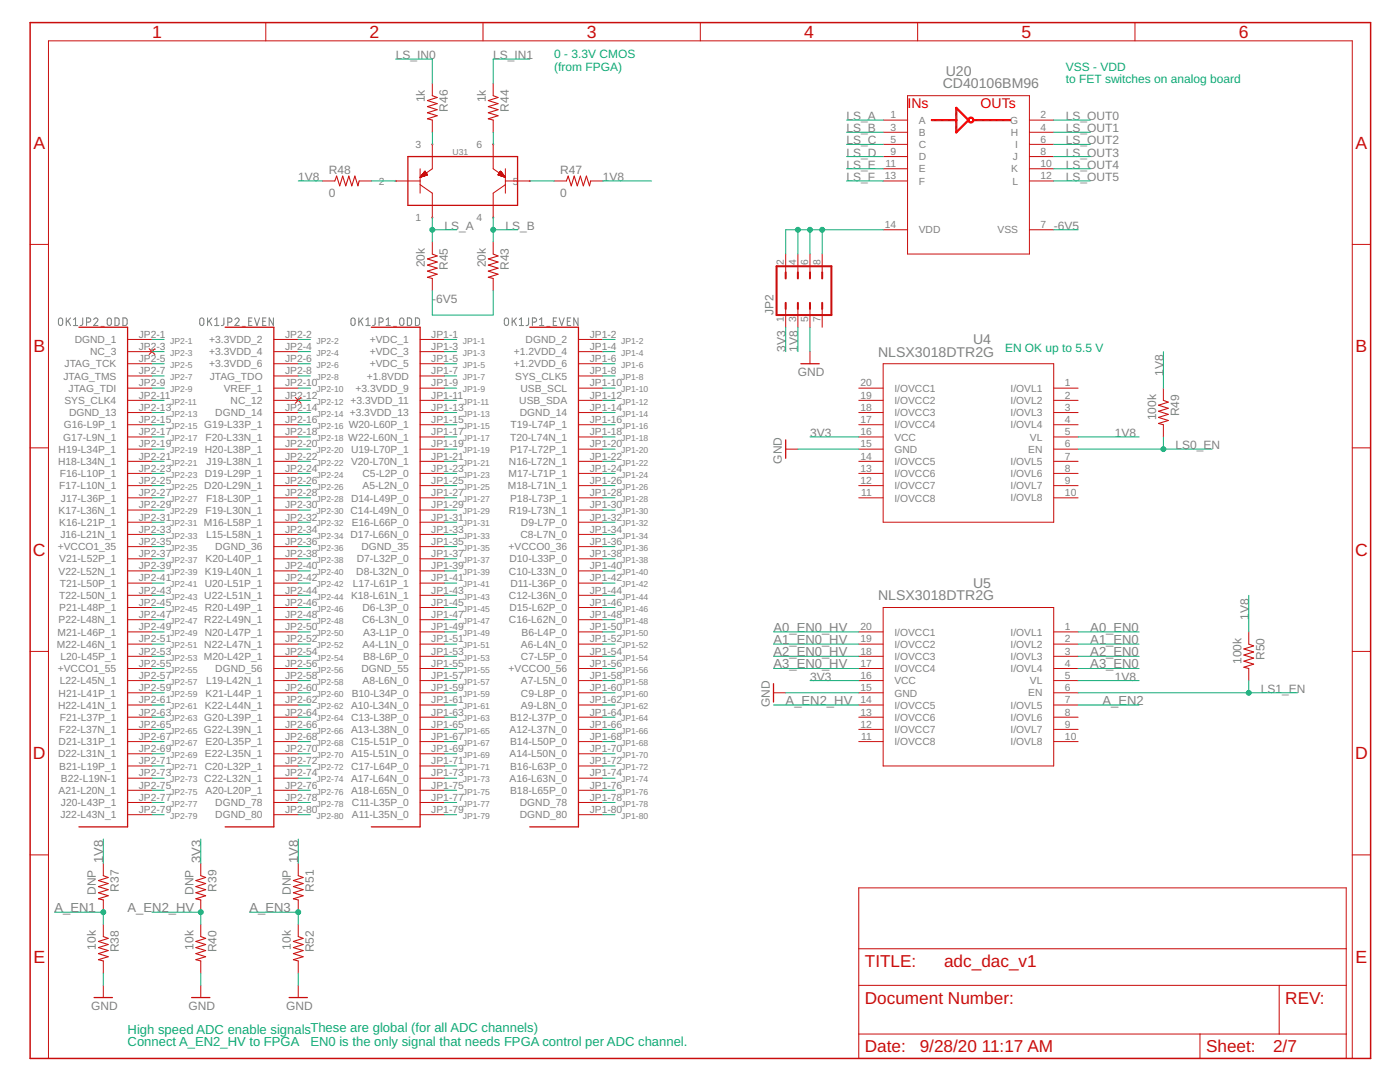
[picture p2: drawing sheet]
<svg xmlns="http://www.w3.org/2000/svg" width="279mm" height="216mm" viewBox="0 0 279 216" stroke-linecap="round" stroke-linejoin="round" font-family="sans-serif">
<defs><g id="words">
<g font-size="3.5" fill="#c90d0c">
<text x="30.4" y="7.6">1</text>
<text x="73.7" y="7.6">2</text>
<text x="117.1" y="7.6">3</text>
<text x="160.5" y="7.6">4</text>
<text x="203.9" y="7.6">5</text>
<text x="247.2" y="7.6">6</text>
<text x="6.7" y="29.7">A</text>
<text x="270.5" y="29.7">A</text>
<text x="6.7" y="70.3">B</text>
<text x="270.5" y="70.3">B</text>
<text x="6.6" y="110.9">C</text>
<text x="270.4" y="110.9">C</text>
<text x="6.6" y="151.5">D</text>
<text x="270.4" y="151.5">D</text>
<text x="6.7" y="192.1">E</text>
<text x="270.5" y="192.1">E</text>
</g>
<g font-size="3.4" fill="#c90d0c">
<text x="172.6" y="193">TITLE:</text>
<text x="188.4" y="193">adc_dac_v1</text>
<text x="172.6" y="200.3">Document Number:</text>
<text x="256.5" y="200.3">REV:</text>
<text x="172.6" y="210">Date:</text>
<text x="183.5" y="210">9/28/20</text>
<text x="195.9" y="210">11:17 AM</text>
<text x="240.7" y="210">Sheet:</text>
<text x="254.1" y="210">2/7</text>
</g>
<g font-size="2.8" fill="#808080">
<text x="188.1" y="17.7">CD40106BM96</text>
<text x="188.8" y="15.2">U20</text>
<text x="175.3" y="71.2">NLSX3018DTR2G</text>
<text x="194.2" y="68.7">U4</text>
<text x="175.3" y="119.8">NLSX3018DTR2G</text>
<text x="194.2" y="117.4">U5</text>
</g>
<g font-size="2.8" fill="#f00">
<text x="181.1" y="21.5">I</text>
<text x="181.9" y="21.5">Ns</text>
<text x="195.7" y="21.5">OUTs</text>
</g>
<g font-size="2.6" fill="#808080">
<text x="154.4" y="128.5">A1_EN0_HV</text>
<text x="154.4" y="131">A2_EN0_HV</text>
<text x="154.4" y="126.1">A0_EN0_HV</text>
<text x="217.6" y="131">A2_EN0</text>
<text x="217.6" y="126.1">A0_EN0</text>
<text x="217.6" y="128.5">A1_EN0</text>
<text x="154.4" y="133.4">A3_EN0_HV</text>
<text x="217.6" y="133.4">A3_EN0</text>
<text x="156.8" y="140.7">A_EN2_HV</text>
<text x="220" y="140.7">A_EN2</text>
<text x="20.6" y="172.3" transform="rotate(-90 20.6 172.3)">1V8</text>
<text x="40.1" y="172.3" transform="rotate(-90 40.1 172.3)">3V3</text>
<text x="59.5" y="172.3" transform="rotate(-90 59.5 172.3)">1V8</text>
<text x="10.9" y="182">A_EN1</text>
<text x="25.5" y="182">A_EN2_HV</text>
<text x="49.8" y="182">A_EN3</text>
</g>
<g font-size="2.6" fill="#0dab76">
<text x="25.5" y="206.3">High speed ADC enable signalsThese are global (for all ADC channels)</text>
<text x="25.5" y="208.8">Connect A_EN2_HV to FPGA</text>
<text x="62" y="208.8">EN0 is the only signal that needs FPGA control per ADC channel.</text>
</g>
<g font-size="2.4" fill="#808080">
<text x="79" y="11.8">LS_IN0</text>
<text x="98.4" y="11.8">LS_IN1</text>
<text x="84.8" y="20.4" transform="rotate(-90 84.8 20.4)">1k</text>
<text x="89.4" y="22.3" transform="rotate(-90 89.4 22.3)">R46</text>
<text x="97" y="20.4" transform="rotate(-90 97 20.4)">1k</text>
<text x="101.6" y="22.3" transform="rotate(-90 101.6 22.3)">R44</text>
<text x="169" y="24">LS_A</text>
<text x="212.7" y="24">LS_OUT0</text>
<text x="169" y="26.4">LS_B</text>
<text x="169" y="28.8">LS_C</text>
<text x="212.7" y="26.4">LS_OUT1</text>
<text x="212.7" y="28.8">LS_OUT2</text>
<text x="65.6" y="34.7">R48</text>
<text x="111.8" y="34.7">R47</text>
<text x="169" y="31.2">LS_D</text>
<text x="169" y="33.7">LS_E</text>
<text x="212.7" y="31.2">LS_OUT3</text>
<text x="212.7" y="33.7">LS_OUT4</text>
<text x="59.5" y="36.1">1V8</text>
<text x="65.6" y="39.3">0</text>
<text x="111.8" y="39.3">0</text>
<text x="120.3" y="36.1">1V8</text>
<text x="169" y="36.1">LS_F</text>
<text x="212.7" y="36.1">LS_OUT5</text>
<text x="88.7" y="45.8">LS_A</text>
<text x="100.9" y="45.8">LS_B</text>
<text x="210.3" y="45.8">-6V5</text>
<text x="84.8" y="53.3" transform="rotate(-90 84.8 53.3)">20k</text>
<text x="89.4" y="53.9" transform="rotate(-90 89.4 53.9)">R45</text>
<text x="97" y="53.3" transform="rotate(-90 97 53.3)">20k</text>
<text x="101.6" y="53.9" transform="rotate(-90 101.6 53.9)">R43</text>
<text x="86.3" y="60.4">-6V5</text>
<text x="154.4" y="62.9" transform="rotate(-90 154.4 62.9)">JP2</text>
<text x="156.8" y="70.2" transform="rotate(-90 156.8 70.2)">3V3</text>
<text x="159.2" y="70.2" transform="rotate(-90 159.2 70.2)">1V8</text>
<text x="159.2" y="75">GND</text>
<text x="232.2" y="75" transform="rotate(-90 232.2 75)">1V8</text>
<text x="230.7" y="83.9" transform="rotate(-90 230.7 83.9)">100k</text>
<text x="235.3" y="83" transform="rotate(-90 235.3 83)">R49</text>
<text x="161.7" y="87.2">3V3</text>
<text x="222.5" y="87.2">1V8</text>
<text x="234.6" y="89.6">LS0_EN</text>
<text x="156.1" y="92.5" transform="rotate(-90 156.1 92.5)">GND</text>
<text x="249.2" y="123.7" transform="rotate(-90 249.2 123.7)">1V8</text>
<text x="252.3" y="131.7" transform="rotate(-90 252.3 131.7)">R50</text>
<text x="161.7" y="135.8">3V3</text>
<text x="222.5" y="135.8">1V8</text>
<text x="247.7" y="132.5" transform="rotate(-90 247.7 132.5)">100k</text>
<text x="153.6" y="141.1" transform="rotate(-90 153.6 141.1)">GND</text>
<text x="251.6" y="138.2">LS1_EN</text>
<text x="19.1" y="178.6" transform="rotate(-90 19.1 178.6)">DNP</text>
<text x="23.7" y="177.9" transform="rotate(-90 23.7 177.9)">R37</text>
<text x="38.6" y="178.6" transform="rotate(-90 38.6 178.6)">DNP</text>
<text x="43.2" y="177.9" transform="rotate(-90 43.2 177.9)">R39</text>
<text x="58.1" y="178.6" transform="rotate(-90 58.1 178.6)">DNP</text>
<text x="62.6" y="177.9" transform="rotate(-90 62.6 177.9)">R51</text>
<text x="19.1" y="189.5" transform="rotate(-90 19.1 189.5)">10k</text>
<text x="23.7" y="190" transform="rotate(-90 23.7 190)">R38</text>
<text x="38.6" y="189.5" transform="rotate(-90 38.6 189.5)">10k</text>
<text x="43.2" y="190" transform="rotate(-90 43.2 190)">R40</text>
<text x="58.1" y="189.5" transform="rotate(-90 58.1 189.5)">10k</text>
<text x="62.6" y="190" transform="rotate(-90 62.6 190)">R52</text>
<text x="18.2" y="201.5">GND</text>
<text x="37.6" y="201.5">GND</text>
<text x="57.1" y="201.5">GND</text>
</g>
<g font-size="2.4" fill="#0dab76">
<text x="110.6" y="11.7">0 - 3.3V CMOS</text>
<text x="110.6" y="14.2">(from FPGA)</text>
<text x="212.7" y="14.1">VSS - VDD</text>
<text x="212.7" y="16.7">to FET switches on analog board</text>
<text x="200.6" y="70.2">EN OK up to 5.5 V</text>
</g>
<g font-size="2.1" fill="#808080">
<text x="177.7" y="23.6">1</text>
<text x="207.7" y="23.6">2</text>
<text x="82.9" y="29.5">3</text>
<text x="95.1" y="29.5">6</text>
<text x="177.7" y="26">3</text>
<text x="177.7" y="28.5">5</text>
<text x="183.4" y="24.7">A</text>
<text x="183.4" y="27.1">B</text>
<text x="183.4" y="29.5">C</text>
<text x="201.6" y="24.7">G</text>
<text x="201.7" y="27.1">H</text>
<text x="202.6" y="29.5">I</text>
<text x="207.7" y="26">4</text>
<text x="207.7" y="28.5">6</text>
<text x="176.6" y="35.8">13</text>
<text x="176.7" y="33.3">11</text>
<text x="177.7" y="30.9">9</text>
<text x="183.4" y="32">D</text>
<text x="183.4" y="34.4">E</text>
<text x="201.8" y="34.4">K</text>
<text x="202.2" y="32">J</text>
<text x="207.7" y="30.9">8</text>
<text x="207.7" y="33.3">10</text>
<text x="207.7" y="35.8">12</text>
<text x="75.6" y="36.8">2</text>
<text x="102.4" y="36.8">5</text>
<text x="183.4" y="36.8">F</text>
<text x="202.1" y="36.8">L</text>
<text x="82.9" y="44.1">1</text>
<text x="95.1" y="44.1">4</text>
<text x="176.6" y="45.5">14</text>
<text x="183.4" y="46.6">VDD</text>
<text x="199.1" y="46.6">VSS</text>
<text x="207.7" y="45.5">7</text>
<text x="156.5" y="52.8" transform="rotate(-90 156.5 52.8)">2</text>
<text x="158.9" y="52.8" transform="rotate(-90 158.9 52.8)">4</text>
<text x="161.3" y="52.8" transform="rotate(-90 161.3 52.8)">6</text>
<text x="163.8" y="52.8" transform="rotate(-90 163.8 52.8)">8</text>
<text x="156.5" y="64.3" transform="rotate(-90 156.5 64.3)">1</text>
<text x="158.9" y="64.3" transform="rotate(-90 158.9 64.3)">3</text>
<text x="161.3" y="64.3" transform="rotate(-90 161.3 64.3)">5</text>
<text x="163.8" y="64.3" transform="rotate(-90 163.8 64.3)">7</text>
<text x="14.9" y="68.5">DGND_1</text>
<text x="18" y="70.9">NC_3</text>
<text x="27.7" y="67.4">JP2-1</text>
<text x="27.7" y="69.8">JP2-3</text>
<text x="41.7" y="68.5">+3.3VDD_2</text>
<text x="41.7" y="70.9">+3.3VDD_4</text>
<text x="56.9" y="67.4">JP2-2</text>
<text x="56.9" y="69.8">JP2-4</text>
<text x="73.8" y="68.5">+VDC_1</text>
<text x="73.8" y="70.9">+VDC_3</text>
<text x="86.1" y="67.4">JP1-1</text>
<text x="86.1" y="69.8">JP1-3</text>
<text x="102.5" y="70.9">+1.2VDD_4</text>
<text x="104.9" y="68.5">DGND_2</text>
<text x="117.7" y="67.4">JP1-2</text>
<text x="117.7" y="69.8">JP1-4</text>
<text x="12.7" y="75.8">JTAG_TMS</text>
<text x="12.9" y="73.3">JTAG_TCK</text>
<text x="27.7" y="72.2">JP2-5</text>
<text x="27.7" y="74.7">JP2-7</text>
<text x="27.7" y="77.1">JP2-9</text>
<text x="41.7" y="73.3">+3.3VDD_6</text>
<text x="41.9" y="75.8">JTAG_TDO</text>
<text x="56.9" y="72.2">JP2-6</text>
<text x="56.9" y="74.7">JP2-8</text>
<text x="56.9" y="77.1">JP2-10</text>
<text x="73.2" y="75.8">+1.8VDD</text>
<text x="73.8" y="73.3">+VDC_5</text>
<text x="86.1" y="72.2">JP1-5</text>
<text x="86.1" y="74.7">JP1-7</text>
<text x="86.1" y="77.1">JP1-9</text>
<text x="102.5" y="73.3">+1.2VDD_6</text>
<text x="102.8" y="75.8">SYS_CLK5</text>
<text x="117.7" y="72.2">JP1-6</text>
<text x="117.7" y="74.7">JP1-8</text>
<text x="117.7" y="77.1">JP1-10</text>
<text x="171.7" y="77.1">20</text>
<text x="212.5" y="77.1">1</text>
<text x="12.8" y="80.6">SYS_CLK4</text>
<text x="13.7" y="78.2">JTAG_TDI</text>
<text x="13.8" y="83">DGND_13</text>
<text x="27.7" y="79.5">JP2-11</text>
<text x="27.7" y="82">JP2-13</text>
<text x="43" y="83">DGND_14</text>
<text x="44.6" y="78.2">VREF_1</text>
<text x="46" y="80.6">NC_12</text>
<text x="56.9" y="79.5">JP2-12</text>
<text x="56.9" y="82">JP2-14</text>
<text x="69.8" y="83">+3.3VDD_13</text>
<text x="69.9" y="80.6">+3.3VDD_11</text>
<text x="70.9" y="78.2">+3.3VDD_9</text>
<text x="86.1" y="79.5">JP1-11</text>
<text x="86.1" y="82">JP1-13</text>
<text x="103.6" y="80.6">USB_SDA</text>
<text x="103.8" y="83">DGND_14</text>
<text x="103.9" y="78.2">USB_SCL</text>
<text x="117.7" y="79.5">JP1-12</text>
<text x="117.7" y="82">JP1-14</text>
<text x="171.7" y="82">18</text>
<text x="171.7" y="79.5">19</text>
<text x="178.5" y="83">I/OVCC3</text>
<text x="178.5" y="80.6">I/OVCC2</text>
<text x="178.5" y="78.2">I/OVCC1</text>
<text x="201.7" y="78.2">I/OVL1</text>
<text x="201.7" y="80.6">I/OVL2</text>
<text x="201.7" y="83">I/OVL3</text>
<text x="212.5" y="79.5">2</text>
<text x="212.5" y="82">3</text>
<text x="12.6" y="87.9">G17-L9N_1</text>
<text x="12.7" y="85.5">G16-L9P_1</text>
<text x="27.7" y="86.8">JP2-17</text>
<text x="27.7" y="89.3">JP2-19</text>
<text x="27.7" y="84.4">JP2-15</text>
<text x="40.8" y="85.5">G19-L33P_1</text>
<text x="41" y="87.9">F20-L33N_1</text>
<text x="56.9" y="86.8">JP2-18</text>
<text x="56.9" y="89.3">JP2-20</text>
<text x="56.9" y="84.4">JP2-16</text>
<text x="69.5" y="87.9">W22-L60N_1</text>
<text x="69.6" y="85.5">W20-L60P_1</text>
<text x="86.1" y="86.8">JP1-17</text>
<text x="86.1" y="89.3">JP1-19</text>
<text x="86.1" y="84.4">JP1-15</text>
<text x="101.8" y="87.9">T20-L74N_1</text>
<text x="101.9" y="85.5">T19-L74P_1</text>
<text x="117.7" y="86.8">JP1-18</text>
<text x="117.7" y="89.3">JP1-20</text>
<text x="117.7" y="84.4">JP1-16</text>
<text x="171.7" y="89.3">15</text>
<text x="171.7" y="86.8">16</text>
<text x="171.7" y="84.4">17</text>
<text x="178.5" y="87.9">VCC</text>
<text x="178.5" y="85.5">I/OVCC4</text>
<text x="201.7" y="85.5">I/OVL4</text>
<text x="205.5" y="87.9">VL</text>
<text x="212.5" y="84.4">4</text>
<text x="212.5" y="86.8">5</text>
<text x="212.5" y="89.3">6</text>
<text x="11.6" y="92.8">H18-L34N_1</text>
<text x="11.7" y="90.3">H19-L34P_1</text>
<text x="11.9" y="95.2">F16-L10P_1</text>
<text x="27.7" y="91.7">JP2-21</text>
<text x="27.7" y="94.1">JP2-23</text>
<text x="40.9" y="90.3">H20-L38P_1</text>
<text x="40.9" y="95.2">D19-L29P_1</text>
<text x="41.2" y="92.8">J19-L38N_1</text>
<text x="56.9" y="91.7">JP2-22</text>
<text x="56.9" y="94.1">JP2-24</text>
<text x="70.1" y="92.8">V20-L70N_1</text>
<text x="70.1" y="90.3">U19-L70P_1</text>
<text x="72.4" y="95.2">C5-L2P_0</text>
<text x="86.1" y="91.7">JP1-21</text>
<text x="86.1" y="94.1">JP1-23</text>
<text x="101.5" y="95.2">M17-L71P_1</text>
<text x="101.6" y="92.8">N16-L72N_1</text>
<text x="101.8" y="90.3">P17-L72P_1</text>
<text x="117.7" y="91.7">JP1-22</text>
<text x="117.7" y="94.1">JP1-24</text>
<text x="171.7" y="94.1">13</text>
<text x="171.7" y="91.7">14</text>
<text x="178.5" y="95.2">I/OVCC6</text>
<text x="178.5" y="92.8">I/OVCC5</text>
<text x="178.5" y="90.3">GND</text>
<text x="201.7" y="92.8">I/OVL5</text>
<text x="201.7" y="95.2">I/OVL6</text>
<text x="205.2" y="90.3">EN</text>
<text x="212.5" y="91.7">7</text>
<text x="212.5" y="94.1">8</text>
<text x="11.8" y="97.6">F17-L10N_1</text>
<text x="12.2" y="100.1">J17-L36P_1</text>
<text x="27.7" y="96.6">JP2-25</text>
<text x="27.7" y="101.4">JP2-29</text>
<text x="27.7" y="99">JP2-27</text>
<text x="40.8" y="97.6">D20-L29N_1</text>
<text x="41.1" y="100.1">F18-L30P_1</text>
<text x="56.9" y="96.6">JP2-26</text>
<text x="56.9" y="101.4">JP2-30</text>
<text x="56.9" y="99">JP2-28</text>
<text x="70.1" y="100.1">D14-L49P_0</text>
<text x="72.4" y="97.6">A5-L2N_0</text>
<text x="86.1" y="96.6">JP1-25</text>
<text x="86.1" y="101.4">JP1-29</text>
<text x="86.1" y="99">JP1-27</text>
<text x="101.3" y="97.6">M18-L71N_1</text>
<text x="101.8" y="100.1">P18-L73P_1</text>
<text x="117.7" y="96.6">JP1-26</text>
<text x="117.7" y="101.4">JP1-30</text>
<text x="117.7" y="99">JP1-28</text>
<text x="171.7" y="96.6">12</text>
<text x="171.9" y="99">11</text>
<text x="178.5" y="100.1">I/OVCC8</text>
<text x="178.5" y="97.6">I/OVCC7</text>
<text x="201.7" y="97.6">I/OVL7</text>
<text x="201.7" y="100.1">I/OVL8</text>
<text x="212.5" y="96.6">9</text>
<text x="212.5" y="99">10</text>
<text x="11.7" y="102.5">K17-L36N_1</text>
<text x="11.8" y="104.9">K16-L21P_1</text>
<text x="12.1" y="107.4">J16-L21N_1</text>
<text x="27.7" y="103.9">JP2-31</text>
<text x="27.7" y="106.3">JP2-33</text>
<text x="40.7" y="104.9">M16-L58P_1</text>
<text x="41" y="102.5">F19-L30N_1</text>
<text x="41.1" y="107.4">L15-L58N_1</text>
<text x="56.9" y="103.9">JP2-32</text>
<text x="56.9" y="106.3">JP2-34</text>
<text x="70" y="102.5">C14-L49N_0</text>
<text x="70" y="107.4">D17-L66N_0</text>
<text x="70.2" y="104.9">E16-L66P_0</text>
<text x="86.1" y="103.9">JP1-31</text>
<text x="86.1" y="106.3">JP1-33</text>
<text x="101.6" y="102.5">R19-L73N_1</text>
<text x="103.9" y="107.4">C8-L7N_0</text>
<text x="104" y="104.9">D9-L7P_0</text>
<text x="117.7" y="103.9">JP1-32</text>
<text x="117.7" y="106.3">JP1-34</text>
<text x="11.5" y="109.8">+VCCO1_35</text>
<text x="11.8" y="112.2">V21-L52P_1</text>
<text x="27.7" y="108.7">JP2-35</text>
<text x="27.7" y="113.6">JP2-39</text>
<text x="27.7" y="111.2">JP2-37</text>
<text x="41" y="112.2">K20-L40P_1</text>
<text x="43" y="109.8">DGND_36</text>
<text x="56.9" y="108.7">JP2-36</text>
<text x="56.9" y="113.6">JP2-40</text>
<text x="56.9" y="111.2">JP2-38</text>
<text x="71.2" y="112.2">D7-L32P_0</text>
<text x="72.1" y="109.8">DGND_35</text>
<text x="86.1" y="108.7">JP1-35</text>
<text x="86.1" y="113.6">JP1-39</text>
<text x="86.1" y="111.2">JP1-37</text>
<text x="101.5" y="109.8">+VCCO0_36</text>
<text x="101.7" y="112.2">D10-L33P_0</text>
<text x="117.7" y="108.7">JP1-36</text>
<text x="117.7" y="113.6">JP1-40</text>
<text x="117.7" y="111.2">JP1-38</text>
<text x="11.7" y="114.7">V22-L52N_1</text>
<text x="11.8" y="119.5">T22-L50N_1</text>
<text x="11.9" y="117.1">T21-L50P_1</text>
<text x="27.7" y="116">JP2-41</text>
<text x="27.7" y="118.5">JP2-43</text>
<text x="40.8" y="119.5">U22-L51N_1</text>
<text x="40.9" y="117.1">U20-L51P_1</text>
<text x="40.9" y="114.7">K19-L40N_1</text>
<text x="56.9" y="116">JP2-42</text>
<text x="56.9" y="118.5">JP2-44</text>
<text x="70.1" y="119.5">K18-L61N_1</text>
<text x="70.4" y="117.1">L17-L61P_1</text>
<text x="71.1" y="114.7">D8-L32N_0</text>
<text x="86.1" y="116">JP1-41</text>
<text x="86.1" y="118.5">JP1-43</text>
<text x="101.6" y="114.7">C10-L33N_0</text>
<text x="101.6" y="119.5">C12-L36N_0</text>
<text x="101.8" y="117.1">D11-L36P_0</text>
<text x="117.7" y="116">JP1-42</text>
<text x="117.7" y="118.5">JP1-44</text>
<text x="11.7" y="124.4">P22-L48N_1</text>
<text x="11.8" y="122">P21-L48P_1</text>
<text x="27.7" y="120.9">JP2-45</text>
<text x="27.7" y="123.3">JP2-47</text>
<text x="27.7" y="125.7">JP2-49</text>
<text x="40.8" y="124.4">R22-L49N_1</text>
<text x="40.9" y="122">R20-L49P_1</text>
<text x="56.9" y="120.9">JP2-46</text>
<text x="56.9" y="123.3">JP2-48</text>
<text x="56.9" y="125.7">JP2-50</text>
<text x="72.2" y="124.4">C6-L3N_0</text>
<text x="72.4" y="122">D6-L3P_0</text>
<text x="86.1" y="120.9">JP1-45</text>
<text x="86.1" y="123.3">JP1-47</text>
<text x="86.1" y="125.7">JP1-49</text>
<text x="101.6" y="124.4">C16-L62N_0</text>
<text x="101.7" y="122">D15-L62P_0</text>
<text x="117.7" y="120.9">JP1-46</text>
<text x="117.7" y="123.3">JP1-48</text>
<text x="117.7" y="125.7">JP1-50</text>
<text x="171.7" y="125.7">20</text>
<text x="212.5" y="125.7">1</text>
<text x="11.4" y="129.3">M22-L46N_1</text>
<text x="11.5" y="126.8">M21-L46P_1</text>
<text x="12.1" y="131.7">L20-L45P_1</text>
<text x="27.7" y="128.2">JP2-51</text>
<text x="27.7" y="130.6">JP2-53</text>
<text x="40.7" y="131.7">M20-L42P_1</text>
<text x="40.8" y="129.3">N22-L47N_1</text>
<text x="40.9" y="126.8">N20-L47P_1</text>
<text x="56.9" y="128.2">JP2-52</text>
<text x="56.9" y="130.6">JP2-54</text>
<text x="72.4" y="129.3">A4-L1N_0</text>
<text x="72.5" y="126.8">A3-L1P_0</text>
<text x="72.5" y="131.7">B8-L6P_0</text>
<text x="86.1" y="128.2">JP1-51</text>
<text x="86.1" y="130.6">JP1-53</text>
<text x="104" y="129.3">A6-L4N_0</text>
<text x="104" y="131.7">C7-L5P_0</text>
<text x="104.1" y="126.8">B6-L4P_0</text>
<text x="117.7" y="128.2">JP1-52</text>
<text x="117.7" y="130.6">JP1-54</text>
<text x="171.7" y="130.6">18</text>
<text x="171.7" y="128.2">19</text>
<text x="178.5" y="131.7">I/OVCC3</text>
<text x="178.5" y="129.3">I/OVCC2</text>
<text x="178.5" y="126.8">I/OVCC1</text>
<text x="201.7" y="126.8">I/OVL1</text>
<text x="201.7" y="129.2">I/OVL2</text>
<text x="201.7" y="131.7">I/OVL3</text>
<text x="212.5" y="128.2">2</text>
<text x="212.5" y="130.6">3</text>
<text x="11.5" y="134.1">+VCCO1_55</text>
<text x="11.9" y="136.5">L22-L45N_1</text>
<text x="27.7" y="135.5">JP2-57</text>
<text x="27.7" y="137.9">JP2-59</text>
<text x="27.7" y="133">JP2-55</text>
<text x="41.1" y="136.5">L19-L42N_1</text>
<text x="43" y="134.1">DGND_56</text>
<text x="56.9" y="135.5">JP2-58</text>
<text x="56.9" y="137.9">JP2-60</text>
<text x="56.9" y="133">JP2-56</text>
<text x="72.1" y="134.1">DGND_55</text>
<text x="72.4" y="136.5">A8-L6N_0</text>
<text x="86.1" y="135.5">JP1-57</text>
<text x="86.1" y="137.9">JP1-59</text>
<text x="86.1" y="133">JP1-55</text>
<text x="101.5" y="134.1">+VCCO0_56</text>
<text x="104" y="136.5">A7-L5N_0</text>
<text x="117.7" y="135.5">JP1-58</text>
<text x="117.7" y="137.9">JP1-60</text>
<text x="117.7" y="133">JP1-56</text>
<text x="171.7" y="137.9">15</text>
<text x="171.7" y="135.5">16</text>
<text x="171.7" y="133">17</text>
<text x="178.5" y="136.5">VCC</text>
<text x="178.5" y="134.1">I/OVCC4</text>
<text x="201.7" y="134.1">I/OVL4</text>
<text x="205.5" y="136.5">VL</text>
<text x="212.5" y="133">4</text>
<text x="212.5" y="135.5">5</text>
<text x="212.5" y="137.9">6</text>
<text x="11.6" y="141.4">H22-L41N_1</text>
<text x="11.7" y="139">H21-L41P_1</text>
<text x="11.9" y="143.8">F21-L37P_1</text>
<text x="27.7" y="142.8">JP2-63</text>
<text x="27.7" y="140.3">JP2-61</text>
<text x="40.8" y="143.8">G20-L39P_1</text>
<text x="40.9" y="141.4">K22-L44N_1</text>
<text x="41" y="139">K21-L44P_1</text>
<text x="56.9" y="142.8">JP2-64</text>
<text x="56.9" y="140.3">JP2-62</text>
<text x="70.1" y="143.8">C13-L38P_0</text>
<text x="70.1" y="141.4">A10-L34N_0</text>
<text x="70.2" y="139">B10-L34P_0</text>
<text x="86.1" y="142.8">JP1-63</text>
<text x="86.1" y="140.3">JP1-61</text>
<text x="101.8" y="143.8">B12-L37P_0</text>
<text x="104" y="139">C9-L8P_0</text>
<text x="104" y="141.4">A9-L8N_0</text>
<text x="117.7" y="142.8">JP1-64</text>
<text x="117.7" y="140.3">JP1-62</text>
<text x="171.7" y="142.8">13</text>
<text x="171.7" y="140.3">14</text>
<text x="178.5" y="143.8">I/OVCC6</text>
<text x="178.5" y="141.4">I/OVCC5</text>
<text x="178.5" y="139">GND</text>
<text x="201.7" y="141.4">I/OVL5</text>
<text x="201.7" y="143.8">I/OVL6</text>
<text x="205.2" y="139">EN</text>
<text x="212.5" y="140.3">7</text>
<text x="212.5" y="142.8">8</text>
<text x="11.7" y="148.7">D21-L31P_1</text>
<text x="11.8" y="146.3">F22-L37N_1</text>
<text x="27.7" y="145.2">JP2-65</text>
<text x="27.7" y="147.6">JP2-67</text>
<text x="40.7" y="146.3">G22-L39N_1</text>
<text x="41" y="148.7">E20-L35P_1</text>
<text x="56.9" y="145.2">JP2-66</text>
<text x="56.9" y="147.6">JP2-68</text>
<text x="70.1" y="146.3">A13-L38N_0</text>
<text x="70.1" y="148.7">C15-L51P_0</text>
<text x="86.1" y="145.2">JP1-65</text>
<text x="86.1" y="147.6">JP1-67</text>
<text x="101.7" y="146.3">A12-L37N_0</text>
<text x="101.8" y="148.7">B14-L50P_0</text>
<text x="117.7" y="145.2">JP1-66</text>
<text x="117.7" y="147.6">JP1-68</text>
<text x="171.7" y="145.2">12</text>
<text x="171.9" y="147.6">11</text>
<text x="178.5" y="148.7">I/OVCC8</text>
<text x="178.5" y="146.3">I/OVCC7</text>
<text x="201.7" y="146.3">I/OVL7</text>
<text x="201.7" y="148.7">I/OVL8</text>
<text x="212.5" y="145.2">9</text>
<text x="212.5" y="147.6">10</text>
<text x="11.6" y="151.1">D22-L31N_1</text>
<text x="11.8" y="153.6">B21-L19P_1</text>
<text x="27.7" y="152.5">JP2-71</text>
<text x="27.7" y="150.1">JP2-69</text>
<text x="27.7" y="154.9">JP2-73</text>
<text x="40.9" y="153.6">C20-L32P_1</text>
<text x="40.9" y="151.1">E22-L35N_1</text>
<text x="56.9" y="152.5">JP2-72</text>
<text x="56.9" y="150.1">JP2-70</text>
<text x="56.9" y="154.9">JP2-74</text>
<text x="70.1" y="153.6">C17-L64P_0</text>
<text x="70.1" y="151.1">A15-L51N_0</text>
<text x="86.1" y="152.5">JP1-71</text>
<text x="86.1" y="150.1">JP1-69</text>
<text x="86.1" y="154.9">JP1-73</text>
<text x="101.7" y="151.1">A14-L50N_0</text>
<text x="101.8" y="153.6">B16-L63P_0</text>
<text x="117.7" y="152.5">JP1-72</text>
<text x="117.7" y="150.1">JP1-70</text>
<text x="117.7" y="154.9">JP1-74</text>
<text x="11.7" y="158.4">A21-L20N_1</text>
<text x="12.2" y="156">B22-L19N-1</text>
<text x="12.2" y="160.9">J20-L43P_1</text>
<text x="27.7" y="157.4">JP2-75</text>
<text x="27.7" y="159.8">JP2-77</text>
<text x="40.8" y="156">C22-L32N_1</text>
<text x="41" y="158.4">A20-L20P_1</text>
<text x="43" y="160.9">DGND_78</text>
<text x="56.9" y="157.4">JP2-76</text>
<text x="56.9" y="159.8">JP2-78</text>
<text x="70.1" y="156">A17-L64N_0</text>
<text x="70.1" y="158.4">A18-L65N_0</text>
<text x="70.2" y="160.9">C11-L35P_0</text>
<text x="86.1" y="157.4">JP1-75</text>
<text x="86.1" y="159.8">JP1-77</text>
<text x="101.7" y="156">A16-L63N_0</text>
<text x="101.8" y="158.4">B18-L65P_0</text>
<text x="103.8" y="160.9">DGND_78</text>
<text x="117.7" y="157.4">JP1-76</text>
<text x="117.7" y="159.8">JP1-78</text>
<text x="12.1" y="163.3">J22-L43N_1</text>
<text x="27.7" y="162.2">JP2-79</text>
<text x="43" y="163.3">DGND_80</text>
<text x="56.9" y="162.2">JP2-80</text>
<text x="70.2" y="163.3">A11-L35N_0</text>
<text x="86.1" y="162.2">JP1-79</text>
<text x="103.8" y="163.3">DGND_80</text>
<text x="117.7" y="162.2">JP1-80</text>
</g>
<g font-size="1.7" fill="#808080">
<text x="90.3" y="30.9">U31</text>
<text x="34" y="68.6">JP2-1</text>
<text x="34" y="71">JP2-3</text>
<text x="63.2" y="68.6">JP2-2</text>
<text x="63.2" y="71">JP2-4</text>
<text x="92.3" y="68.6">JP1-1</text>
<text x="92.3" y="71">JP1-3</text>
<text x="124" y="71">JP1-4</text>
<text x="124" y="68.6">JP1-2</text>
<text x="34" y="73.4">JP2-5</text>
<text x="34" y="75.9">JP2-7</text>
<text x="63.2" y="73.4">JP2-6</text>
<text x="63.2" y="75.9">JP2-8</text>
<text x="92.3" y="75.9">JP1-7</text>
<text x="92.3" y="73.4">JP1-5</text>
<text x="124" y="73.4">JP1-6</text>
<text x="124" y="75.9">JP1-8</text>
<text x="34" y="83.2">JP2-13</text>
<text x="34" y="78.3">JP2-9</text>
<text x="34" y="80.7">JP2-11</text>
<text x="63.2" y="83.2">JP2-14</text>
<text x="63.2" y="80.7">JP2-12</text>
<text x="63.2" y="78.3">JP2-10</text>
<text x="92.3" y="78.3">JP1-9</text>
<text x="92.3" y="80.7">JP1-11</text>
<text x="92.3" y="83.2">JP1-13</text>
<text x="124" y="83.2">JP1-14</text>
<text x="124" y="78.3">JP1-10</text>
<text x="124" y="80.7">JP1-12</text>
<text x="34" y="85.6">JP2-15</text>
<text x="34" y="88">JP2-17</text>
<text x="63.2" y="88">JP2-18</text>
<text x="63.2" y="85.6">JP2-16</text>
<text x="92.3" y="85.6">JP1-15</text>
<text x="92.3" y="88">JP1-17</text>
<text x="124" y="85.6">JP1-16</text>
<text x="124" y="88">JP1-18</text>
<text x="34" y="95.3">JP2-23</text>
<text x="34" y="92.9">JP2-21</text>
<text x="34" y="90.5">JP2-19</text>
<text x="63.2" y="95.3">JP2-24</text>
<text x="63.2" y="90.5">JP2-20</text>
<text x="63.2" y="92.9">JP2-22</text>
<text x="92.3" y="95.3">JP1-23</text>
<text x="92.3" y="90.5">JP1-19</text>
<text x="92.3" y="92.9">JP1-21</text>
<text x="124" y="95.3">JP1-24</text>
<text x="124" y="92.9">JP1-22</text>
<text x="124" y="90.5">JP1-20</text>
<text x="34" y="97.8">JP2-25</text>
<text x="34" y="100.2">JP2-27</text>
<text x="63.2" y="97.8">JP2-26</text>
<text x="63.2" y="100.2">JP2-28</text>
<text x="92.3" y="97.8">JP1-25</text>
<text x="92.3" y="100.2">JP1-27</text>
<text x="124" y="97.8">JP1-26</text>
<text x="124" y="100.2">JP1-28</text>
<text x="34" y="107.5">JP2-33</text>
<text x="34" y="105.1">JP2-31</text>
<text x="34" y="102.6">JP2-29</text>
<text x="63.2" y="102.6">JP2-30</text>
<text x="63.2" y="107.5">JP2-34</text>
<text x="63.2" y="105.1">JP2-32</text>
<text x="92.3" y="102.6">JP1-29</text>
<text x="92.3" y="107.5">JP1-33</text>
<text x="92.3" y="105.1">JP1-31</text>
<text x="124" y="107.5">JP1-34</text>
<text x="124" y="105.1">JP1-32</text>
<text x="124" y="102.6">JP1-30</text>
<text x="34" y="109.9">JP2-35</text>
<text x="34" y="112.3">JP2-37</text>
<text x="63.2" y="109.9">JP2-36</text>
<text x="63.2" y="112.3">JP2-38</text>
<text x="92.3" y="112.3">JP1-37</text>
<text x="92.3" y="109.9">JP1-35</text>
<text x="124" y="109.9">JP1-36</text>
<text x="124" y="112.3">JP1-38</text>
<text x="34" y="117.2">JP2-41</text>
<text x="34" y="119.6">JP2-43</text>
<text x="34" y="114.8">JP2-39</text>
<text x="63.2" y="114.8">JP2-40</text>
<text x="63.2" y="117.2">JP2-42</text>
<text x="63.2" y="119.6">JP2-44</text>
<text x="92.3" y="114.8">JP1-39</text>
<text x="92.3" y="119.6">JP1-43</text>
<text x="92.3" y="117.2">JP1-41</text>
<text x="124" y="114.8">JP1-40</text>
<text x="124" y="119.6">JP1-44</text>
<text x="124" y="117.2">JP1-42</text>
<text x="34" y="122.1">JP2-45</text>
<text x="34" y="124.5">JP2-47</text>
<text x="63.2" y="122.1">JP2-46</text>
<text x="63.2" y="124.5">JP2-48</text>
<text x="92.3" y="124.5">JP1-47</text>
<text x="92.3" y="122.1">JP1-45</text>
<text x="124" y="124.5">JP1-48</text>
<text x="124" y="122.1">JP1-46</text>
<text x="34" y="131.8">JP2-53</text>
<text x="34" y="126.9">JP2-49</text>
<text x="34" y="129.4">JP2-51</text>
<text x="63.2" y="131.8">JP2-54</text>
<text x="63.2" y="126.9">JP2-50</text>
<text x="63.2" y="129.4">JP2-52</text>
<text x="92.3" y="126.9">JP1-49</text>
<text x="92.3" y="129.4">JP1-51</text>
<text x="92.3" y="131.8">JP1-53</text>
<text x="124" y="129.4">JP1-52</text>
<text x="124" y="126.9">JP1-50</text>
<text x="124" y="131.8">JP1-54</text>
<text x="34" y="134.2">JP2-55</text>
<text x="34" y="136.7">JP2-57</text>
<text x="63.2" y="134.2">JP2-56</text>
<text x="63.2" y="136.7">JP2-58</text>
<text x="92.3" y="136.7">JP1-57</text>
<text x="92.3" y="134.2">JP1-55</text>
<text x="124" y="134.2">JP1-56</text>
<text x="124" y="136.7">JP1-58</text>
<text x="34" y="144">JP2-63</text>
<text x="34" y="139.1">JP2-59</text>
<text x="34" y="141.5">JP2-61</text>
<text x="63.2" y="144">JP2-64</text>
<text x="63.2" y="139.1">JP2-60</text>
<text x="63.2" y="141.5">JP2-62</text>
<text x="92.3" y="141.5">JP1-61</text>
<text x="92.3" y="139.1">JP1-59</text>
<text x="92.3" y="144">JP1-63</text>
<text x="124" y="141.5">JP1-62</text>
<text x="124" y="144">JP1-64</text>
<text x="124" y="139.1">JP1-60</text>
<text x="34" y="148.8">JP2-67</text>
<text x="34" y="146.4">JP2-65</text>
<text x="63.2" y="148.8">JP2-68</text>
<text x="63.2" y="146.4">JP2-66</text>
<text x="92.3" y="146.4">JP1-65</text>
<text x="92.3" y="148.8">JP1-67</text>
<text x="124" y="146.4">JP1-66</text>
<text x="124" y="148.8">JP1-68</text>
<text x="34" y="153.7">JP2-71</text>
<text x="34" y="151.3">JP2-69</text>
<text x="63.2" y="153.7">JP2-72</text>
<text x="63.2" y="151.3">JP2-70</text>
<text x="92.3" y="151.3">JP1-69</text>
<text x="92.3" y="153.7">JP1-71</text>
<text x="124" y="151.3">JP1-70</text>
<text x="124" y="153.7">JP1-72</text>
<text x="34" y="158.6">JP2-75</text>
<text x="34" y="156.1">JP2-73</text>
<text x="34" y="161">JP2-77</text>
<text x="63.2" y="158.6">JP2-76</text>
<text x="63.2" y="156.1">JP2-74</text>
<text x="63.2" y="161">JP2-78</text>
<text x="92.3" y="156.1">JP1-73</text>
<text x="92.3" y="158.6">JP1-75</text>
<text x="92.3" y="161">JP1-77</text>
<text x="124" y="156.1">JP1-74</text>
<text x="124" y="158.6">JP1-76</text>
<text x="124" y="161">JP1-78</text>
<text x="34" y="163.4">JP2-79</text>
<text x="63.2" y="163.4">JP2-80</text>
<text x="92.3" y="163.4">JP1-79</text>
<text x="124" y="163.4">JP1-80</text>
</g>
</g></defs>
<g fill="none" stroke="#808080" stroke-width=".21">
<path d="M11.8 63.6l.3-.2 .3 .2 .1 .9a.42 .42 0 0 1-.4 .5 .42 .42 0 0 1-.4-.5zM13.2 63.4v1.6M13.6 64l.5 1M14.1 63.4l-.9 1M14.7 63.8l.4-.4v1.6M14.7 65h.8M16.5 63.4v1.3l-.5 .3M17.3 64.3h.4a.42 .42 0 0 0 .4-.4 .42 .42 0 0 0-.4-.5h-.4v1.6M18.7 63.8a.41 .41 0 0 1 .6-.3 .41 .41 0 0 1 .1 .6l-.7 .9h.8M20.1 65.1h.7M21.5 63.6l.3-.2 .3 .2 .1 .9a.41 .41 0 0 1-.4 .5 .41 .41 0 0 1-.4-.5zM22.9 63.4l.6 .1 .2 .2v1l-.2 .2-.6 .1z"/>
<path d="M24.5 63.4l.6 .1 .2 .2 .1 .8-.3 .4-.6 .1zM40 63.6l.3-.2 .3 .2 .1 .9a.41 .41 0 0 1-.4 .5 .41 .41 0 0 1-.4-.5zM41.4 63.4v1.6M41.8 64l.5 1M42.3 63.4l-.9 1M42.8 65h.9M42.8 63.8l.5-.4v1.6M44.7 63.4v1.3l-.5 .3M45.5 64.3h.4a.42 .42 0 0 0 .4-.4 .42 .42 0 0 0-.4-.5h-.4v1.6M46.9 63.8a.41 .41 0 0 1 .6-.3 .41 .41 0 0 1 .1 .6l-.7 .9h.8M48.3 65.1h.7M49.6 64.1h.5"/>
<path d="M50.3 63.4h-.7v1.6h.7M50.8 63.4l.5 1.6 .5-1.6M52.4 64.1h.5M53.1 63.4h-.7v1.6h.7M54.6 63.4v1.6l-.9-1.6v1.6M70.1 63.6l.3-.2 .3 .2 .2 .9a.41 .41 0 0 1-.4 .5 .41 .41 0 0 1-.5-.5zM71.6 63.4v1.6M71.9 64l.5 1M72.4 63.4l-.8 1M73 65h.9M73 63.8l.4-.4v1.6M74.9 63.4l-.1 1.3-.4 .3"/>
<path d="M75.6 64.3h.5a.42 .42 0 0 0 .4-.4 .42 .42 0 0 0-.4-.5h-.5v1.6M77.1 65h.8M77.1 63.8l.4-.4v1.6M78.5 65.1h.7M79.9 63.6l.3-.2 .3 .2 .1 .9a.42 .42 0 0 1-.4 .5 .42 .42 0 0 1-.4-.5zM81.3 63.4l.6 .1 .2 .2v.8l-.2 .4-.6 .1zM82.9 63.4l.6 .1 .2 .2v1l-.2 .2-.6 .1zM100.8 63.6l.3-.2 .3 .2 .1 .9a.42 .42 0 0 1-.4 .5 .42 .42 0 0 1-.5-.5zM102.2 63.4v1.6M102.6 64l.5 1M103.1 63.4l-.9 1M103.7 65h.8"/>
<path d="M103.7 63.8l.4-.4v1.6M105.5 63.4v1.2l-.1 .3-.4 .1M106.3 64.3h.4a.42 .42 0 0 0 .4-.4 .42 .42 0 0 0-.4-.5h-.4v1.6M107.7 65h.8M107.7 63.8l.4-.4v1.6M109.1 65.1h.7M110.4 64.1h.5M111.1 63.4h-.7v1.6h.7M111.6 63.4l.5 1.6 .5-1.6M113.2 64.1h.5M113.9 63.4h-.7v1.6h.7M115.4 63.4v1.6l-.9-1.6v1.6"/>
</g>
<path d="M81.4 31.2h21.9v9.8h-21.9zM15.7 65.3h9.8v99.7h-9.8M44.9 65.3h9.8v99.7h-9.8M74.1 65.3h9.7v99.7h-9.7M105.7 65.3h9.7v99.7h-9.7M159.8 72.6h3.7M156.8 87.8v3.6M154.4 136.4v3.7M18.8 199.1h3.6M38.2 199.1h3.7M57.7 199.1h3.6" fill="none" stroke="#c90d0c" stroke-width=".25"/>
<g fill="none" stroke="#c90d0c" stroke-width=".2">
<path d="M53 4.5v3.6M86.3 16.7v2.4M96.4 4.5v3.6M98.4 16.7v2.4M139.8 4.5v3.6M181.1 19.1h24.3v31.6h-24.3zM183.1 4.5v3.6M226.5 4.5v3.6M64.4 36.1h2.4M71.7 36.1h2.4M79 36.1h4.8M83.8 36.9l2.5 1.6v4.9"/>
<path d="M83.8 33.7v4.8M83.8 35.4h.1M84.1 35.3h-.2M84.2 35.3h-.3M84.2 34.9h1.1M84.3 34.8h1M84.3 34.8h.9M84.3 34.7h.9M84.4 34.7h.8M84.4 35.2h-.5M84.4 34.6h.7M84.5 34.6h.6"/>
<path d="M84.5 34.5h.6M84.5 35.2h-.5M84.6 34.5h.4M84.6 34.4h.4M84.7 35.1h-.7M84.7 34.3h.2M84.7 34.2h.2M84.8 34.2h.1M84.8 34.2l-1 1.2M84.8 34.2l.5 .7-1.5 .5M84.8 35.1h-.7M85 35h-.9"/>
<path d="M85.1 35h-1M85.3 34.9h-1.1M86.3 24v2.4M86.3 28.8v4.9l-2.5 1.7M98.4 24v2.4M98.4 28.8v4.9l2.5 1.7M99.4 34.9h1.1M99.4 34.8h1M99.5 34.8h.9M99.5 34.7h.9M99.5 34.7h.8M99.6 34.6h.7"/>
<path d="M99.6 35h1M99.6 34.6h.6M99.6 34.5h.6M99.7 34.5h.4M99.7 34.4h.4M99.7 35h.9M99.8 34.3h.2M99.8 34.2h.2M99.9 35.1h.7M99.9 34.2l-.5 .7 1.5 .5M99.9 34.2l1 1.2M99.9 34.2h.1"/>
<path d="M100 35.1h.7M100.2 35.2h.5M100.3 35.2h.5M100.5 35.3h.3M100.6 35.3h.2M100.8 35.4h.1M100.9 36.9l-2.5 1.6v4.9M100.9 36.1h4.8M100.9 33.7v4.8M110.6 36.1h2.4M117.9 36.1h2.4M176.3 36.1h4.8"/>
<path d="M176.3 24h4.8M176.3 26.4h4.8M176.3 28.8h4.8M176.3 31.2h4.8M176.3 33.7h4.8M205.4 36.1h4.9M205.4 24h4.9M205.4 26.4h4.9M205.4 28.8h4.9M205.4 31.2h4.9M205.4 33.7h4.9M6 48.8h3.7"/>
<path d="M86.3 48.3v2.4M86.3 55.6v2.4M98.4 48.3v2.4M98.4 55.6v2.4M156.8 50.7v3.7M159.2 50.7v3.7M161.6 50.7v3.7M164.1 50.7v3.7M176.3 45.8h4.8M205.4 45.8h4.9M269.9 48.8h3.6M25.5 67.7h4.8"/>
<path d="M25.5 70.2h4.8M25.5 72.6h4.8M25.5 75h4.8M25.5 77.4h4.8M25.5 79.9h4.8M29.8 69.6l1.1 1.1M30.9 69.6l-1.1 1.1M54.7 67.7h4.8M54.7 70.2h4.8M54.7 72.6h4.8M54.7 75h4.8M54.7 77.4h4.8"/>
<path d="M54.7 79.9h4.8M58.9 79.3l1.2 1.2M60.1 79.3l-1.2 1.2M83.8 67.7h4.9M83.8 70.2h4.9M83.8 72.6h4.9M83.8 75h4.9M83.8 77.4h4.9M83.8 79.9h4.9M115.4 67.7h4.9M115.4 70.2h4.9M115.4 72.6h4.9"/>
<path d="M115.4 75h4.9M115.4 77.4h4.9M115.4 79.9h4.9M156.8 61.6v3.7M159.2 61.6v3.7M161.6 61.6v3.7M161.6 70.2v2.4M164.1 61.6v3.7M171.4 77.4h4.9M171.4 79.9h4.9M176.3 72.6h34v31.6h-34zM210.3 77.4h4.9"/>
<path d="M210.3 79.9h4.9M232.2 77.4v2.5M6 89.4h3.7M25.5 92.1h4.8M25.5 87.2h4.8M25.5 89.6h4.8M25.5 94.5h4.8M25.5 96.9h4.8M25.5 99.3h4.8M25.5 82.3h4.8M25.5 84.8h4.8M54.7 92.1h4.8"/>
<path d="M54.7 87.2h4.8M54.7 89.6h4.8M54.7 94.5h4.8M54.7 96.9h4.8M54.7 99.3h4.8M54.7 82.3h4.8M54.7 84.8h4.8M83.8 92.1h4.9M83.8 87.2h4.9M83.8 89.6h4.9M83.8 94.5h4.9M83.8 96.9h4.9"/>
<path d="M83.8 99.3h4.9M83.8 82.3h4.9M83.8 84.8h4.9M115.4 92.1h4.9M115.4 87.2h4.9M115.4 89.6h4.9M115.4 94.5h4.9M115.4 96.9h4.9M115.4 99.3h4.9M115.4 82.3h4.9M115.4 84.8h4.9M156.8 89.6h2.4"/>
<path d="M171.4 92.1h4.9M171.4 87.2h4.9M171.4 89.6h4.9M171.4 94.5h4.9M171.4 96.9h4.9M171.4 99.3h4.9M171.4 82.3h4.9M171.4 84.8h4.9M210.3 92.1h4.9M210.3 87.2h4.9M210.3 89.6h4.9M210.3 94.5h4.9"/>
<path d="M210.3 96.9h4.9M210.3 99.3h4.9M210.3 82.3h4.9M210.3 84.8h4.9M232.2 84.8v2.4M269.9 89.4h3.6M25.5 116.4h4.8M25.5 109.1h4.8M25.5 113.9h4.8M25.5 111.5h4.8M25.5 118.8h4.8M25.5 104.2h4.8"/>
<path d="M25.5 101.8h4.8M25.5 106.6h4.8M54.7 116.4h4.8M54.7 109.1h4.8M54.7 113.9h4.8M54.7 111.5h4.8M54.7 118.8h4.8M54.7 104.2h4.8M54.7 101.8h4.8M54.7 106.6h4.8M83.8 116.4h4.9M83.8 109.1h4.9"/>
<path d="M83.8 113.9h4.9M83.8 111.5h4.9M83.8 118.8h4.9M83.8 104.2h4.9M83.8 101.8h4.9M83.8 106.6h4.9M115.4 116.4h4.9M115.4 109.1h4.9M115.4 113.9h4.9M115.4 111.5h4.9M115.4 118.8h4.9M115.4 104.2h4.9"/>
<path d="M115.4 101.8h4.9M115.4 106.6h4.9M6 130h3.7M25.5 121.2h4.8M25.5 123.7h4.8M25.5 126.1h4.8M25.5 128.5h4.8M25.5 135.8h4.8M25.5 131h4.8M25.5 138.2h4.8M25.5 133.4h4.8M54.7 121.2h4.8"/>
<path d="M54.7 123.7h4.8M54.7 126.1h4.8M54.7 128.5h4.8M54.7 135.8h4.8M54.7 131h4.8M54.7 138.2h4.8M54.7 133.4h4.8M83.8 121.2h4.9M83.8 123.7h4.9M83.8 126.1h4.9M83.8 128.5h4.9M83.8 135.8h4.9"/>
<path d="M83.8 131h4.9M83.8 138.2h4.9M83.8 133.4h4.9M115.4 121.2h4.9M115.4 123.7h4.9M115.4 126.1h4.9M115.4 128.5h4.9M115.4 135.8h4.9M115.4 131h4.9M115.4 138.2h4.9M115.4 133.4h4.9M154.4 138.2h2.4"/>
<path d="M171.4 126.1h4.9M171.4 128.5h4.9M171.4 135.8h4.9M171.4 131h4.9M171.4 138.2h4.9M171.4 133.4h4.9M176.3 121.2h34v31.6h-34zM210.3 126.1h4.9M210.3 128.5h4.9M210.3 135.8h4.9M210.3 131h4.9M210.3 138.2h4.9"/>
<path d="M210.3 133.4h4.9M249.2 126.1v2.4M249.2 133.4v2.4M269.9 130h3.6M25.5 143.1h4.8M25.5 140.7h4.8M25.5 145.5h4.8M25.5 148h4.8M25.5 152.8h4.8M25.5 150.4h4.8M25.5 155.3h4.8M25.5 157.7h4.8"/>
<path d="M54.7 143.1h4.8M54.7 140.7h4.8M54.7 145.5h4.8M54.7 148h4.8M54.7 152.8h4.8M54.7 150.4h4.8M54.7 155.3h4.8M54.7 157.7h4.8M83.8 143.1h4.9M83.8 140.7h4.9M83.8 145.5h4.9M83.8 148h4.9"/>
<path d="M83.8 152.8h4.9M83.8 150.4h4.9M83.8 155.3h4.9M83.8 157.7h4.9M115.4 143.1h4.9M115.4 140.7h4.9M115.4 145.5h4.9M115.4 148h4.9M115.4 152.8h4.9M115.4 150.4h4.9M115.4 155.3h4.9M115.4 157.7h4.9"/>
<path d="M171.4 143.1h4.9M171.4 140.7h4.9M171.4 145.5h4.9M171.4 148h4.9M210.3 143.1h4.9M210.3 140.7h4.9M210.3 145.5h4.9M210.3 148h4.9M6 170.6h3.7M20.6 172.3v2.4M20.6 179.6v2.4M25.5 160.1h4.8"/>
<path d="M25.5 162.6h4.8M40.1 172.3v2.4M40.1 179.6v2.4M54.7 160.1h4.8M54.7 162.6h4.8M59.5 172.3v2.4M59.5 179.6v2.4M83.8 160.1h4.9M83.8 162.6h4.9M115.4 160.1h4.9M115.4 162.6h4.9M171.4 177.2h97.3v34h-97.3z"/>
<path d="M269.9 170.6h3.6M20.6 184.4v2.5M20.6 191.7v2.5M20.6 196.6v2.5M40.1 184.4v2.5M40.1 191.7v2.5M40.1 196.6v2.5M59.5 184.4v2.5M59.5 191.7v2.5M59.5 196.6v2.5M171.4 196.6h97.3M171.4 189.3h97.3"/>
<path d="M255.3 196.6v9.7M9.7 211.2v-203.1h260.2v203.1M171.4 206.3h97.3M239.5 206.3v4.9"/>
</g>
<g fill="none" stroke="#c90d0c" stroke-width=".21">
<path d="M86.3 19.1l.9 .4-1.9 .6 1.9 .6-1.9 .6 1.9 .6-1.9 .6 1.9 .6-1.9 .6 1 .3M98.4 19.1l1 .4-1.9 .6 1.9 .6-1.9 .6 1.9 .6-1.9 .6 1.9 .6-1.9 .6 .9 .3M66.8 36.1l.4-1 .6 2 .6-2 .6 2 .6-2 .6 2 .6-2 .6 2 .3-1M113 36.1l.4-1 .6 2 .6-2 .6 2 .6-2 .6 2 .6-2 .6 2 .3-1M86.3 50.7l.9 .4-1.9 .6 1.9 .6-1.9 .6 1.9 .6-1.9 .6 1.9 .6-1.9 .6 1 .3M98.4 50.7l1 .4-1.9 .6 1.9 .6-1.9 .6 1.9 .6-1.9 .6 1.9 .6-1.9 .6 .9 .3M232.2 79.9l1 .3-2 .7 2 .6-2 .6 2 .6-2 .6 2 .6-2 .6 1 .3M249.2 128.5l1 .4-2 .6 2 .6-2 .6 2 .6-2 .6 2 .6-2 .6 1 .3M20.6 174.7l1 .4-2 .6 2 .6-2 .6 2 .6-2 .6 2 .6-2 .6 1 .3M40.1 174.7l.9 .4-1.9 .6 1.9 .6-1.9 .6 1.9 .6-1.9 .6 1.9 .6-1.9 .6 1 .3M59.5 174.7l1 .4-2 .6 2 .6-2 .6 2 .6-2 .6 2 .6-2 .6 1 .3M20.6 186.9l1 .3-2 .7 2 .6-2 .6 2 .6-2 .6 2 .6-2 .6 1 .2"/>
<path d="M40.1 186.9l.9 .3-1.9 .7 1.9 .6-1.9 .6 1.9 .6-1.9 .6 1.9 .6-1.9 .6 1 .2M59.5 186.9l1 .3-2 .7 2 .6-2 .6 2 .6-2 .6 2 .6-2 .6 1 .2"/>
</g>
<g fill="none" stroke="#c90d0c" stroke-width=".4">
<path d="M79 36.1h.1M86.3 28.8h.1M98.4 28.8h.1M105.7 36.1h.1M86.3 43.4h.1M98.4 43.4h.1M155 53.1h10.9v9.8h-10.9zM156.8 54.4v1.2M159.2 54.4v1.2M161.6 54.4v1.2M164.1 54.4v1.2M156.8 60.4v1.2"/>
<path d="M159.2 60.4v1.2M161.6 60.4v1.2M164.1 60.4v1.2"/>
</g>
<path d="M6 4.5h267.5v206.7h-267.5z" fill="none" stroke="#c90d0c" stroke-width=".3"/>
<g fill="none" stroke="#0dab76" stroke-width=".2">
<path d="M79 11.8h7.3v4.9M105.7 11.8h-7.3v4.9M59.5 36.1h4.9M74.1 36.1h4.9M86.3 26.4v2.4M98.4 26.4h.1M98.4 26.4v2.4M105.7 36.1h4.9M120.3 36.1h9.7M169 36.1h7.3M169 26.4h7.3M169 24h7.3"/>
<path d="M169 28.8h7.3M169 31.2h7.3M169 33.7h7.3M210.3 36.1h7.3M210.3 26.4h7.3M210.3 24h7.3M210.3 28.8h7.3M210.3 31.2h7.3M210.3 33.7h7.3M86.3 58v4.9h12.1v-4.9M86.3 45.8h4.8M86.3 43.4v4.9"/>
<path d="M98.4 43.4v4.9M98.4 43.4h.1M98.4 45.8h4.9M159.2 45.8v4.9M161.6 45.8v4.9M164.1 45.8v4.9M176.3 45.8h-19.5v4.9M210.3 45.8h4.9M30.3 70.2h2.5M30.3 72.6h2.5M30.3 67.7h2.5M30.3 75h2.5"/>
<path d="M30.3 77.4h2.5M30.3 79.9h2.5M59.5 70.2h2.5M59.5 72.6h2.5M59.5 67.7h2.5M59.5 75h2.5M59.5 77.4h2.5M59.5 79.9h2.5M88.7 70.2h2.4M88.7 72.6h2.4M88.7 67.7h2.4M88.7 75h2.4"/>
<path d="M88.7 77.4h2.4M88.7 79.9h2.4M120.3 70.2h2.4M120.3 72.6h2.4M120.3 67.7h2.4M120.3 75h2.4M120.3 77.4h2.4M120.3 79.9h2.4M156.8 65.3v4.9M159.2 65.3v4.9M161.6 65.3v4.9M232.2 70.2v7.2"/>
<path d="M30.3 82.3h2.5M30.3 94.5h2.5M30.3 96.9h2.5M30.3 92.1h2.5M30.3 89.6h2.5M30.3 99.3h2.5M30.3 84.8h2.5M30.3 87.2h2.5M59.5 82.3h2.5M59.5 94.5h2.5M59.5 96.9h2.5M59.5 92.1h2.5"/>
<path d="M59.5 89.6h2.5M59.5 99.3h2.5M59.5 84.8h2.5M59.5 87.2h2.5M88.7 82.3h2.4M88.7 94.5h2.4M88.7 96.9h2.4M88.7 92.1h2.4M88.7 89.6h2.4M88.7 99.3h2.4M88.7 84.8h2.4M88.7 87.2h2.4"/>
<path d="M120.3 82.3h2.4M120.3 94.5h2.4M120.3 96.9h2.4M120.3 92.1h2.4M120.3 89.6h2.4M120.3 99.3h2.4M120.3 84.8h2.4M120.3 87.2h2.4M159.2 89.6h12.2M161.6 87.2h9.8M215.2 89.6h26.7M215.2 87.2h12.1"/>
<path d="M232.2 87.2v2.4M30.3 109.1h2.5M30.3 106.6h2.5M30.3 113.9h2.5M30.3 118.8h2.5M30.3 104.2h2.5M30.3 111.5h2.5M30.3 116.4h2.5M30.3 101.8h2.5M59.5 109.1h2.5M59.5 106.6h2.5M59.5 113.9h2.5"/>
<path d="M59.5 118.8h2.5M59.5 104.2h2.5M59.5 111.5h2.5M59.5 116.4h2.5M59.5 101.8h2.5M88.7 109.1h2.4M88.7 106.6h2.4M88.7 113.9h2.4M88.7 118.8h2.4M88.7 104.2h2.4M88.7 111.5h2.4M88.7 116.4h2.4"/>
<path d="M88.7 101.8h2.4M120.3 109.1h2.4M120.3 106.6h2.4M120.3 113.9h2.4M120.3 118.8h2.4M120.3 104.2h2.4M120.3 111.5h2.4M120.3 116.4h2.4M120.3 101.8h2.4M249.2 118.8v7.3M30.3 133.4h2.5M30.3 128.5h2.5"/>
<path d="M30.3 135.8h2.5M30.3 126.1h2.5M30.3 131h2.5M30.3 138.2h2.5M30.3 123.7h2.5M30.3 121.2h2.5M59.5 133.4h2.5M59.5 128.5h2.5M59.5 135.8h2.5M59.5 126.1h2.5M59.5 131h2.5M59.5 138.2h2.5"/>
<path d="M59.5 123.7h2.5M59.5 121.2h2.5M88.7 133.4h2.4M88.7 128.5h2.4M88.7 135.8h2.4M88.7 126.1h2.4M88.7 131h2.4M88.7 138.2h2.4M88.7 123.7h2.4M88.7 121.2h2.4M120.3 133.4h2.4M120.3 128.5h2.4"/>
<path d="M120.3 135.8h2.4M120.3 126.1h2.4M120.3 131h2.4M120.3 138.2h2.4M120.3 123.7h2.4M120.3 121.2h2.4M154.4 133.4h17M154.4 128.5h17M154.4 126.1h17M154.4 131h17M156.8 138.2h14.6M161.6 135.8h9.8"/>
<path d="M215.2 133.4h12.1M215.2 128.5h12.1M215.2 135.8h12.1M215.2 126.1h12.1M215.2 131h12.1M215.2 138.2h43.7M249.2 135.8v2.4M30.3 140.7h2.5M30.3 145.5h2.5M30.3 150.4h2.5M30.3 155.3h2.5M30.3 143.1h2.5"/>
<path d="M30.3 148h2.5M30.3 152.8h2.5M30.3 157.7h2.5M59.5 140.7h2.5M59.5 145.5h2.5M59.5 150.4h2.5M59.5 155.3h2.5M59.5 143.1h2.5M59.5 148h2.5M59.5 152.8h2.5M59.5 157.7h2.5M88.7 140.7h2.4"/>
<path d="M88.7 145.5h2.4M88.7 150.4h2.4M88.7 155.3h2.4M88.7 143.1h2.4M88.7 148h2.4M88.7 152.8h2.4M88.7 157.7h2.4M120.3 140.7h2.4M120.3 145.5h2.4M120.3 150.4h2.4M120.3 155.3h2.4M120.3 143.1h2.4"/>
<path d="M120.3 148h2.4M120.3 152.8h2.4M120.3 157.7h2.4M154.4 140.7h17M215.2 140.7h12.1M20.6 167.4v4.9M30.3 160.1h2.5M30.3 162.6h2.5M40.1 167.4v4.9M59.5 160.1h2.5M59.5 162.6h2.5M59.5 167.4v4.9"/>
<path d="M88.7 160.1h2.4M88.7 162.6h2.4M120.3 160.1h2.4M120.3 162.6h2.4M10.9 182h9.7v2.4M20.6 194.2v2.4M30.3 182h9.8v2.4M40.1 194.2v2.4M49.8 182h9.7v2.4M59.5 194.2v2.4"/>
</g>
<g fill="#0dab76" stroke="#0dab76" stroke-width=".2">
<circle cx="98.4" cy="45.8" r=".49"/>
<circle cx="86.3" cy="45.8" r=".49"/>
<circle cx="232.2" cy="89.6" r=".49"/>
<circle cx="249.2" cy="138.2" r=".49"/>
<circle cx="20.6" cy="182" r=".49"/>
<circle cx="59.5" cy="182" r=".49"/>
<circle cx="40.1" cy="182" r=".49"/>
<circle cx="159.2" cy="45.8" r=".49"/>
<circle cx="161.6" cy="45.8" r=".49"/>
<circle cx="164.1" cy="45.8" r=".49"/>
</g>
<g fill="#f00" stroke="#f00" stroke-width=".2">
<path d="M190.7 21.5h.3l-.1 2.6-.2-.1z"/>
<path d="M190.7 23.9h.3l-.1 2.6h-.2z"/>
<path d="M193.2 23.9l.2 .1-2.6 2.5-.1-.1z"/>
<path d="M190.7 21.5l.2-.1 2.5 2.6-.2 .1z"/>
<path d="M185.9 23.9h5l.1 .1-5.1 .1z"/>
<path d="M194.4 23.9h7.2l.1 .1-7.2 .1z"/>
</g>
<path d="M193.3 23.5a.62 .62 0 0 1 1 .2 .62 .62 0 0 1-.4 .9 .62 .62 0 0 1-.8-.6h.3a.37 .37 0 0 1 .5-.4 .37 .37 0 0 1 .1 .6 .37 .37 0 0 1-.6-.1v-.1h-.3z" fill-rule="evenodd" fill="#f00" stroke="#f00" stroke-width=".2"/>
<use href="#words"/>
</svg>
